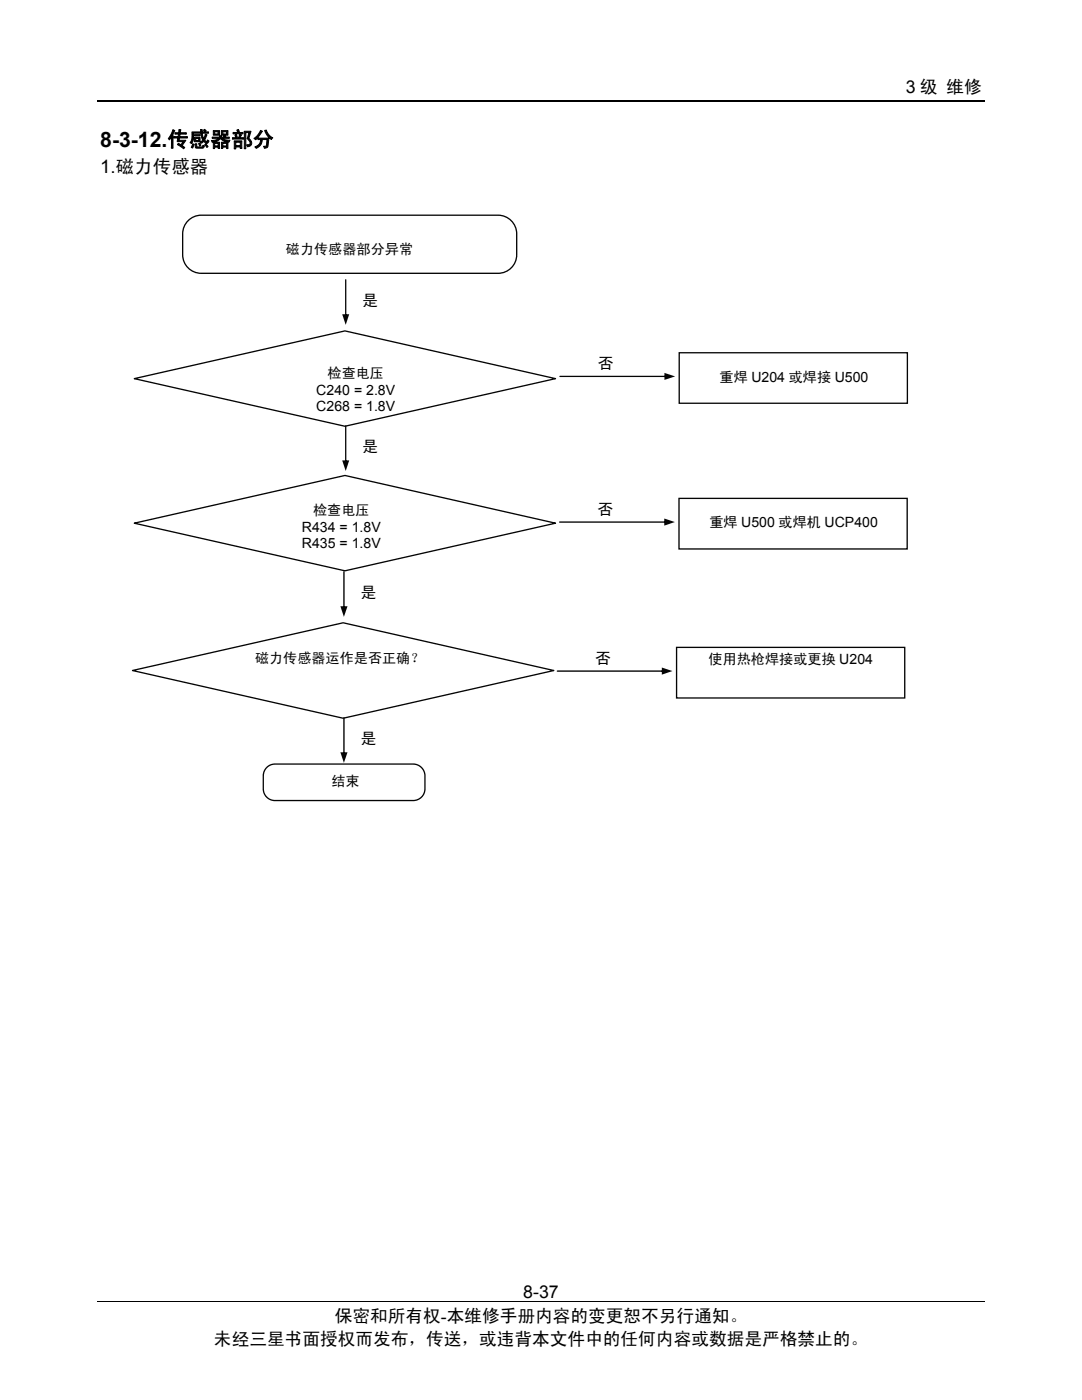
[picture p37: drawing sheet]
<svg xmlns="http://www.w3.org/2000/svg" width="216mm" height="279mm" viewBox="0 0 216 279" stroke-linecap="round" stroke-linejoin="round" font-family="sans-serif">
<defs><g id="words">
<text font-size="4.2" x="20" y="29.3">8-3-12.传感器部分</text>
<text font-size="3.7" x="20" y="34.6">1.磁力传感器</text>
<g font-size="3.5">
<text x="180.7" y="18.6">3 级 维修</text>
<text x="66.8" y="263.8">保密和所有权-本维修手册内容的变更恕不另行通知。</text>
<text x="104.4" y="259">8-37</text>
<text x="42.7" y="268.4">未经三星书面授权而发布，传送，或违背本文件中的任何内容或数据是严格禁止的。</text>
</g>
<g font-size="3.2">
<text x="72.3" y="61">是</text>
<text x="119.3" y="73.6">否</text>
<text x="72.3" y="90.2">是</text>
<text x="119.2" y="102.7">否</text>
<text x="71.9" y="119.3">是</text>
<text x="118.8" y="132.4">否</text>
<text x="71.9" y="148.4">是</text>
</g>
<g font-size="2.8">
<text x="57.1" y="50.7">磁力传感器部分异常</text>
<text x="65.4" y="75.4">检查电压</text>
<text x="143.6" y="76.2">重焊 U204 或焊接 U500</text>
<text x="63.1" y="78.9">C240 = 2.8V</text>
<text x="63.1" y="82.1">C268 = 1.8V</text>
<text x="60.2" y="106.2">R434 = 1.8V</text>
<text x="62.5" y="102.7">检查电压</text>
<text x="141.6" y="105.2">重焊 U500 或焊机 UCP400</text>
<text x="60.2" y="109.4">R435 = 1.8V</text>
<text x="50.9" y="132.2">磁力传感器运作是否正确？</text>
<text x="141.4" y="132.5">使用热枪焊接或更换 U204</text>
<text x="66.1" y="157">结束</text>
</g>
</g></defs>
<path d="M19.5 20.1h177" fill="none" stroke="#000" stroke-width=".25"/>
<path d="M19.5 259.8h177" fill="none" stroke="#000" stroke-width=".2"/>
<path d="M37.5 44a3.7 3.7 0 0 1 2.7-1.1h59.2a3.7 3.7 0 0 1 3.7 3.8v4.1a3.7 3.7 0 0 1-3.7 3.7h-59.2a3.7 3.7 0 0 1-3.8-3.7v-4.1a3.7 3.7 0 0 1 1.1-2.7zM26.8 75.6l42-9.6 42 9.6-42 9.5z" fill="none" stroke="#040503" stroke-width=".26"/>
<path d="M111.7 75h21.2l.2 .1-.2 .1h-21.2zM132.6 74.4l2.1 .7-2.1 .7z" fill="#040503"/>
<path d="M135.5 70.4h45.6v10.1h-45.6z" fill="none" stroke="#040503" stroke-width=".26"/>
<path d="M68.9 55.8h.2v7.3l-.1 .1-.1-.1zM68.3 62.7h1.4l-.7 2.1z" fill="#040503"/>
<path d="M53.4 153l.9-.5h.6h27.5a2.36 2.36 0 0 1 2.4 2.3v2.6a2.34 2.34 0 0 1-2.4 2.4h-27.5a2.32 2.32 0 0 1-2.4-2.4v-2.6a2.36 2.36 0 0 1 .9-1.8z" fill="none" stroke="#040503" stroke-width=".26"/>
<path d="M68.9 84.9l.2 .1v7.2l-.1 .2-.1-.2zM68.3 91.9h1.4l-.7 2.1z" fill="#040503"/>
<path d="M26.8 104.4l42-9.5 42 9.5-42 9.5z" fill="none" stroke="#040503" stroke-width=".26"/>
<path d="M111.1 133.8h21.3l.1 .1-.1 .2h-21.2zM132.1 133.2l2.1 .7-2.1 .7z" fill="#040503"/>
<path d="M26.4 133.8l42.1-9.5 42 9.5-42 9.5zM135 129.2h45.5v10.1h-45.5z" fill="none" stroke="#040503" stroke-width=".26"/>
<g fill="#040503">
<path d="M68.5 114l.3 .1v7.2l-.2 .2-.1-.2zM67.9 121h1.4l-.7 2.1z"/>
<path d="M68.5 143.2l.3 .1v7.2l-.2 .1-.1-.1zM67.9 150.1h1.4l-.7 2.2z"/>
<path d="M111.6 104.1h21.3l.1 .1-.1 .1h-21.2zM132.5 103.5l2.2 .7-2.2 .7z"/>
</g>
<path d="M135.5 99.5h45.5v10.1h-45.5z" fill="none" stroke="#040503" stroke-width=".26"/>
<use href="#words"/>
</svg>
